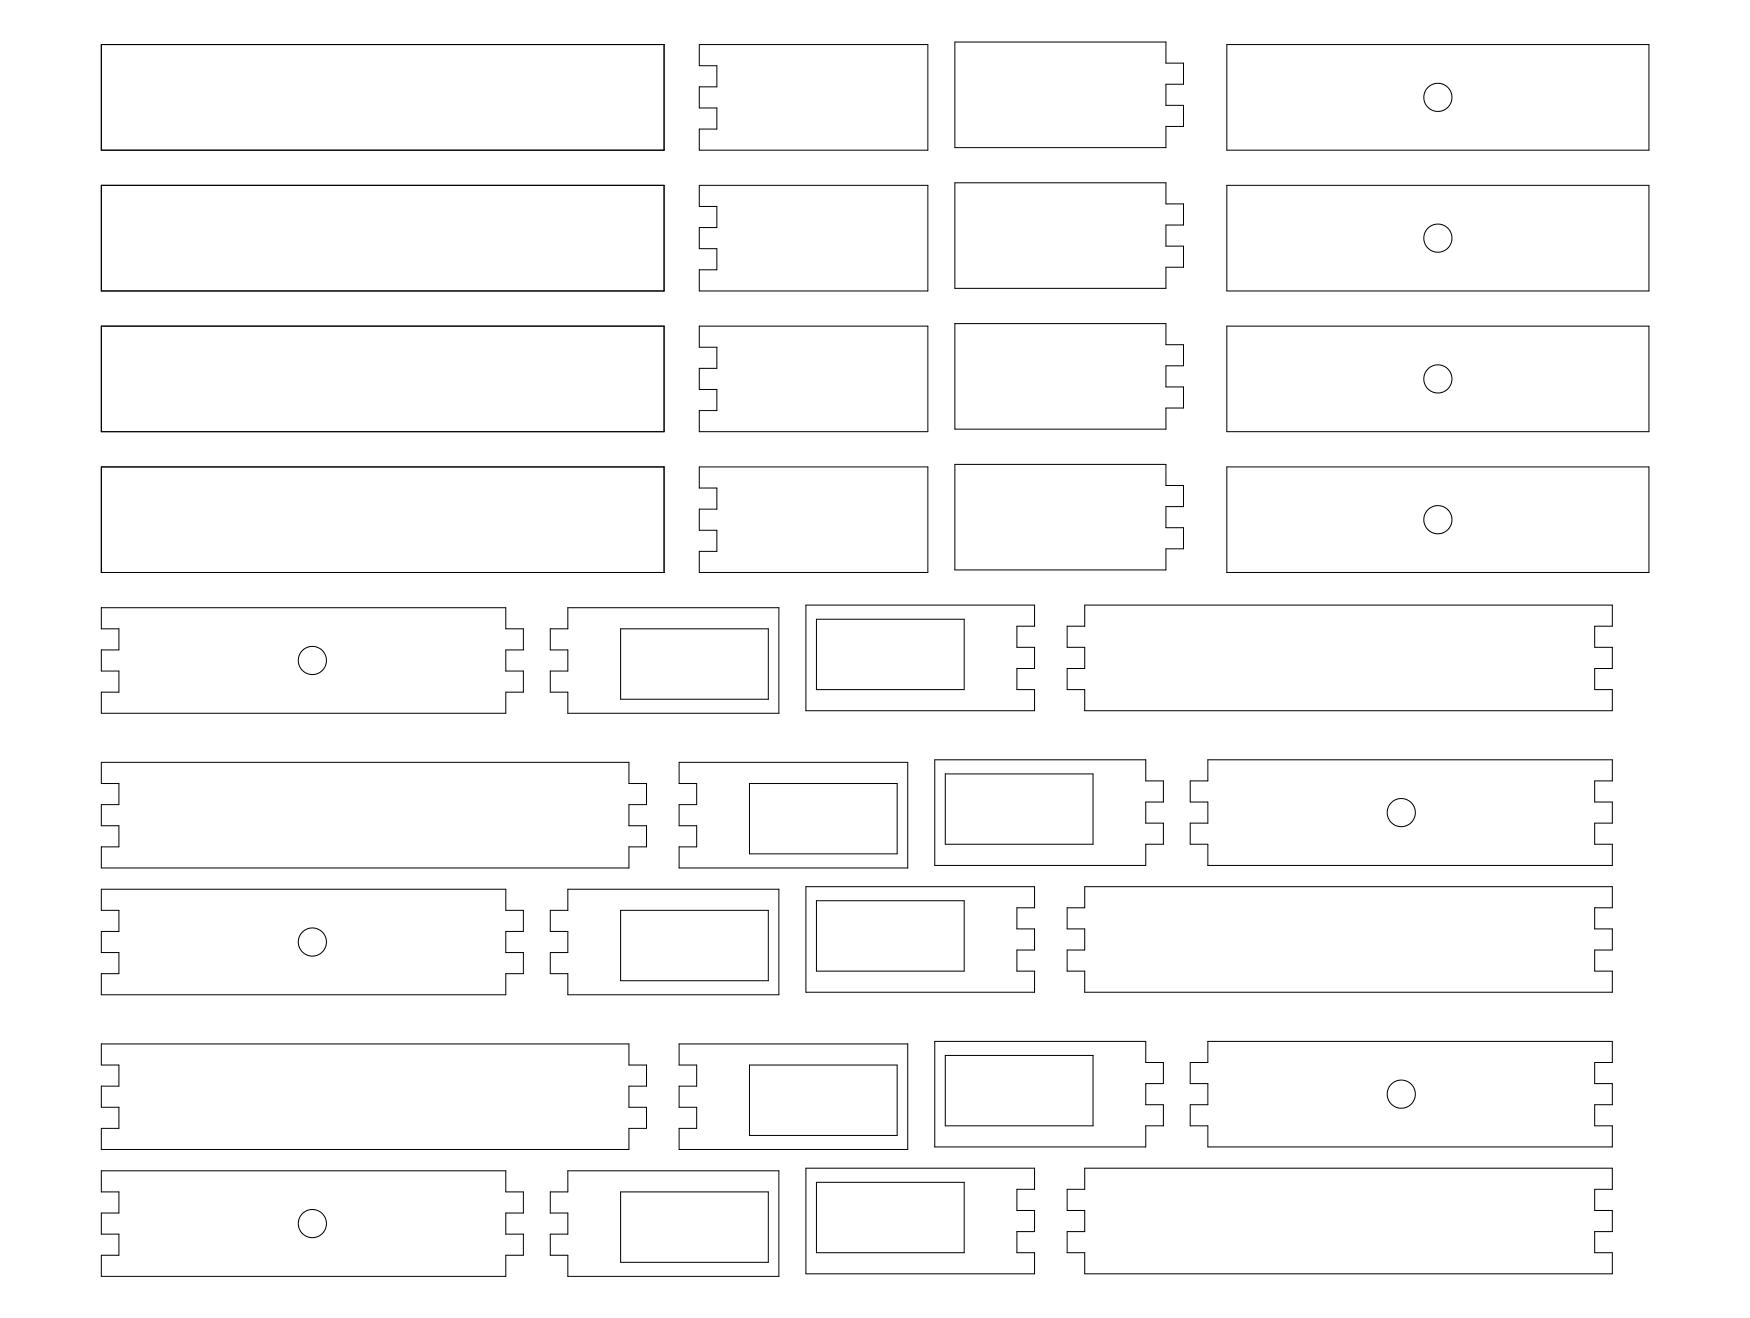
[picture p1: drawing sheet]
<svg xmlns="http://www.w3.org/2000/svg" width="525mm" height="395mm" viewBox="0 0 525 395" stroke-linecap="round" stroke-linejoin="round" font-family="sans-serif">
<g fill="none" stroke="#000" stroke-width=".3">
<path d="M30.4 13.4h168.8v31.6h-168.8zM209.8 13.4h68.5v31.6h-68.5v-6.3h5.2v-6.3h-5.2v-6.4h5.2v-6.3h-5.2zM286.4 12.6h63.3v6.3h5.3v6.4h-5.3v6.3h5.3v6.3h-5.3v6.4h-63.3zM368 13.4h126.6v31.6h-126.6zM30.4 55.6h168.8v31.6h-168.8zM209.8 55.6h68.5v31.6h-68.5v-6.3h5.2v-6.4h-5.2v-6.3h5.2v-6.3h-5.2zM286.4 54.8h63.3v6.3h5.3v6.4h-5.3v6.3h5.3v6.3h-5.3v6.3h-63.3zM368 55.6h126.6v31.6h-126.6zM30.4 97.8h168.8v31.6h-168.8zM209.8 97.8h68.5v31.6h-68.5v-6.3h5.2v-6.3h-5.2v-6.4h5.2v-6.3h-5.2zM286.4 97h63.3v6.3h5.3v6.4h-5.3v6.3h5.3v6.3h-5.3v6.4h-63.3zM368 97.8h126.6v31.6h-126.6z"/>
<path d="M30.4 140h168.8v31.6h-168.8zM209.8 140h68.5v31.6h-68.5v-6.3h5.2v-6.3h-5.2v-6.4h5.2v-6.3h-5.2zM286.4 139.2h63.3v6.3h5.3v6.4h-5.3v6.3h5.3v6.3h-5.3v6.4h-63.3zM368 140h126.6v31.6h-126.6zM30.4 182.2h121.3v6.3h5.3v6.3h-5.3v6.4h5.3v6.3h-5.3v6.3h-121.3v-6.3h5.3v-6.3h-5.3v-6.4h5.3v-6.3h-5.3zM170.3 182.2h63.3v31.6h-63.3v-6.3h-5.2v-6.3h5.2v-6.4h-5.2v-6.3h5.2zM186.2 188.5h44.3v21.1h-44.3zM241.7 181.4h68.6v6.3h-5.3v6.4h5.3v6.3h-5.3v6.3h5.3v6.4h-68.6zM244.9 185.6h44.3v21.1h-44.3zM325.4 181.4h158.2v6.3h-5.3v6.4h5.3v6.3h-5.3v6.3h5.3v6.4h-158.2v-6.4h-5.3v-6.3h5.3v-6.3h-5.3v-6.4h5.3zM30.4 228.5h158.3v6.4h5.2v6.3h-5.2v6.3h5.2v6.4h-5.2v6.3h-158.3v-6.3h5.3v-6.4h-5.3v-6.3h5.3v-6.3h-5.3zM203.7 228.5h68.6v31.7h-68.6v-6.3h5.3v-6.4h-5.3v-6.3h5.3v-6.3h-5.3z"/>
<path d="M224.8 234.9h44.3v21.1h-44.3zM280.4 227.8h63.3v6.3h5.3v6.3h-5.3v6.4h5.3v6.3h-5.3v6.3h-63.3zM283.5 232h44.4v21.1h-44.4zM362.3 227.8h121.3v6.3h-5.3v6.3h5.3v6.4h-5.3v6.3h5.3v6.3h-121.3v-6.3h-5.3v-6.3h5.3v-6.4h-5.3v-6.3h5.3zM30.4 266.6h121.3v6.3h5.3v6.3h-5.3v6.4h5.3v6.3h-5.3v6.3h-121.3v-6.3h5.3v-6.3h-5.3v-6.4h5.3v-6.3h-5.3zM170.3 266.6h63.3v31.6h-63.3v-6.3h-5.2v-6.3h5.2v-6.4h-5.2v-6.3h5.2zM186.2 272.9h44.3v21.1h-44.3zM241.7 265.8h68.6v6.3h-5.3v6.4h5.3v6.3h-5.3v6.3h5.3v6.4h-68.6zM244.9 270h44.3v21.1h-44.3zM325.4 265.8h158.2v6.3h-5.3v6.4h5.3v6.3h-5.3v6.3h5.3v6.4h-158.2v-6.4h-5.3v-6.3h5.3v-6.3h-5.3v-6.4h5.3zM30.4 312.9h158.3v6.4h5.2v6.3h-5.2v6.3h5.2v6.4h-5.2v6.3h-158.3v-6.3h5.3v-6.4h-5.3v-6.3h5.3v-6.3h-5.3zM203.7 312.9h68.6v31.7h-68.6v-6.3h5.3v-6.4h-5.3v-6.3h5.3v-6.3h-5.3z"/>
<path d="M224.8 319.3h44.3v21.1h-44.3zM280.4 312.2h63.3v6.3h5.3v6.3h-5.3v6.4h5.3v6.3h-5.3v6.3h-63.3zM283.5 316.4h44.4v21.1h-44.4zM362.3 312.2h121.3v6.3h-5.3v6.3h5.3v6.4h-5.3v6.3h5.3v6.3h-121.3v-6.3h-5.3v-6.3h5.3v-6.4h-5.3v-6.3h5.3zM30.4 351h121.3v6.3h5.3v6.3h-5.3v6.4h5.3v6.3h-5.3v6.3h-121.3v-6.3h5.3v-6.3h-5.3v-6.4h5.3v-6.3h-5.3zM170.3 351h63.3v31.6h-63.3v-6.3h-5.2v-6.3h5.2v-6.4h-5.2v-6.3h5.2zM186.2 357.3h44.3v21.1h-44.3zM241.7 350.2h68.6v6.3h-5.3v6.4h5.3v6.3h-5.3v6.3h5.3v6.4h-68.6zM244.9 354.4h44.3v21.1h-44.3zM325.4 350.2h158.2v6.3h-5.3v6.4h5.3v6.3h-5.3v6.3h5.3v6.4h-158.2v-6.4h-5.3v-6.3h5.3v-6.3h-5.3v-6.4h5.3z"/>
<circle cx="431.3" cy="29.2" r="4.2"/>
<circle cx="431.3" cy="71.4" r="4.2"/>
<circle cx="431.3" cy="113.6" r="4.2"/>
<circle cx="431.3" cy="155.8" r="4.2"/>
<circle cx="93.7" cy="198" r="4.2"/>
<circle cx="420.3" cy="243.6" r="4.2"/>
<circle cx="93.7" cy="282.4" r="4.2"/>
<circle cx="420.3" cy="328" r="4.2"/>
<circle cx="93.7" cy="366.8" r="4.2"/>
</g>
</svg>
